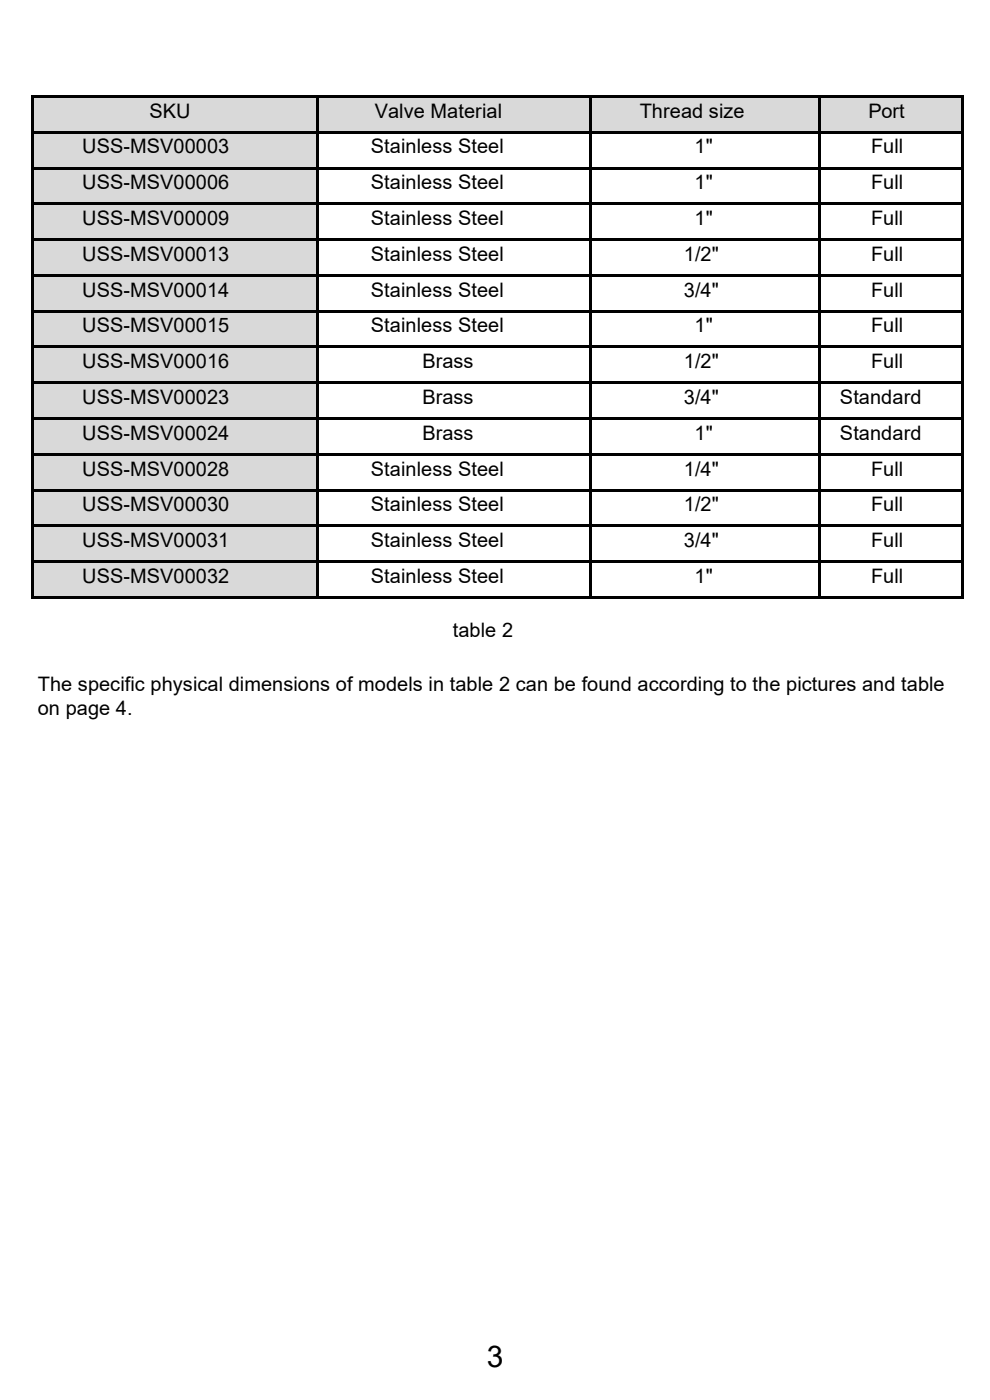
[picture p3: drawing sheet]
<svg xmlns="http://www.w3.org/2000/svg" width="210mm" height="297mm" viewBox="0 0 210 297" stroke-linecap="round" stroke-linejoin="round" font-family="sans-serif">
<defs><g id="words">
<text font-size="6.4" x="103.2" y="289.9">3</text>
<g font-size="4.2">
<text x="31.7" y="25">SKU</text>
<text x="79.5" y="25">Valve Material</text>
<text x="135.7" y="25">Thread size</text>
<text x="184.2" y="25">Port</text>
<text x="17.4" y="32.6">USS-MSV00003</text>
<text x="78.7" y="32.6">Stainless Steel</text>
<text x="147.3" y="32.6">1&quot;</text>
<text x="184.8" y="32.6">Full</text>
<text x="17.4" y="40.2">USS-MSV00006</text>
<text x="78.7" y="40.2">Stainless Steel</text>
<text x="147.3" y="40.2">1&quot;</text>
<text x="184.8" y="40.2">Full</text>
<text x="17.4" y="47.7">USS-MSV00009</text>
<text x="78.7" y="47.7">Stainless Steel</text>
<text x="147.3" y="47.7">1&quot;</text>
<text x="184.8" y="47.7">Full</text>
<text x="17.4" y="55.3">USS-MSV00013</text>
<text x="78.7" y="55.3">Stainless Steel</text>
<text x="145" y="55.3">1/2&quot;</text>
<text x="184.8" y="55.3">Full</text>
<text x="17.4" y="62.9">USS-MSV00014</text>
<text x="78.7" y="62.9">Stainless Steel</text>
<text x="145" y="62.9">3/4&quot;</text>
<text x="184.8" y="62.9">Full</text>
<text x="17.4" y="70.5">USS-MSV00015</text>
<text x="78.7" y="70.5">Stainless Steel</text>
<text x="147.3" y="70.5">1&quot;</text>
<text x="184.8" y="70.5">Full</text>
<text x="17.4" y="78.1">USS-MSV00016</text>
<text x="89.6" y="78.1">Brass</text>
<text x="145" y="78.1">1/2&quot;</text>
<text x="184.8" y="78.1">Full</text>
<text x="17.4" y="85.7">USS-MSV00023</text>
<text x="89.6" y="85.7">Brass</text>
<text x="145" y="85.7">3/4&quot;</text>
<text x="178.1" y="85.7">Standard</text>
<text x="17.4" y="93.3">USS-MSV00024</text>
<text x="89.6" y="93.3">Brass</text>
<text x="147.3" y="93.3">1&quot;</text>
<text x="178.1" y="93.3">Standard</text>
<text x="17.4" y="100.9">USS-MSV00028</text>
<text x="78.7" y="100.9">Stainless Steel</text>
<text x="145" y="100.9">1/4&quot;</text>
<text x="184.8" y="100.9">Full</text>
<text x="17.4" y="108.5">USS-MSV00030</text>
<text x="78.7" y="108.5">Stainless Steel</text>
<text x="145" y="108.5">1/2&quot;</text>
<text x="184.8" y="108.5">Full</text>
<text x="17.4" y="116.1">USS-MSV00031</text>
<text x="78.7" y="116.1">Stainless Steel</text>
<text x="145" y="116.1">3/4&quot;</text>
<text x="184.8" y="116.1">Full</text>
<text x="17.4" y="123.6">USS-MSV00032</text>
<text x="78.7" y="123.6">Stainless Steel</text>
<text x="147.3" y="123.6">1&quot;</text>
<text x="184.8" y="123.6">Full</text>
<text x="96" y="135.2">table 2</text>
<text x="8" y="146.5">The specific physical dimensions of models in table 2 can be found according to the pictures and table</text>
<text x="8" y="151.6">on page 4.</text>
</g>
</g></defs>
<g fill="#d9d9d9">
<path d="M7 20.7h197.1v7.4h-197.1z"/>
<path d="M7 28h60.4v98.8h-60.4z"/>
</g>
<g fill="none" stroke="#000" stroke-width=".43">
<path d="M6.8 20.2v106.7M7 20.5h197.3M7 28h197.3M7 35.6h197.3M67.3 20.7v106.2M125.3 20.7v106.2M173.8 20.7v106.2M204 20.7v106.2M7 43.2h197.3M7 50.8h197.3M7 58.4h197.3M7 66h197.3"/>
<path d="M7 73.6h197.3M7 81.2h197.3M7 88.8h197.3M7 96.4h197.3M7 104h197.3M7 111.5h197.3M7 119.1h197.3M7 126.7h197.3"/>
</g>
<use href="#words"/>
</svg>
